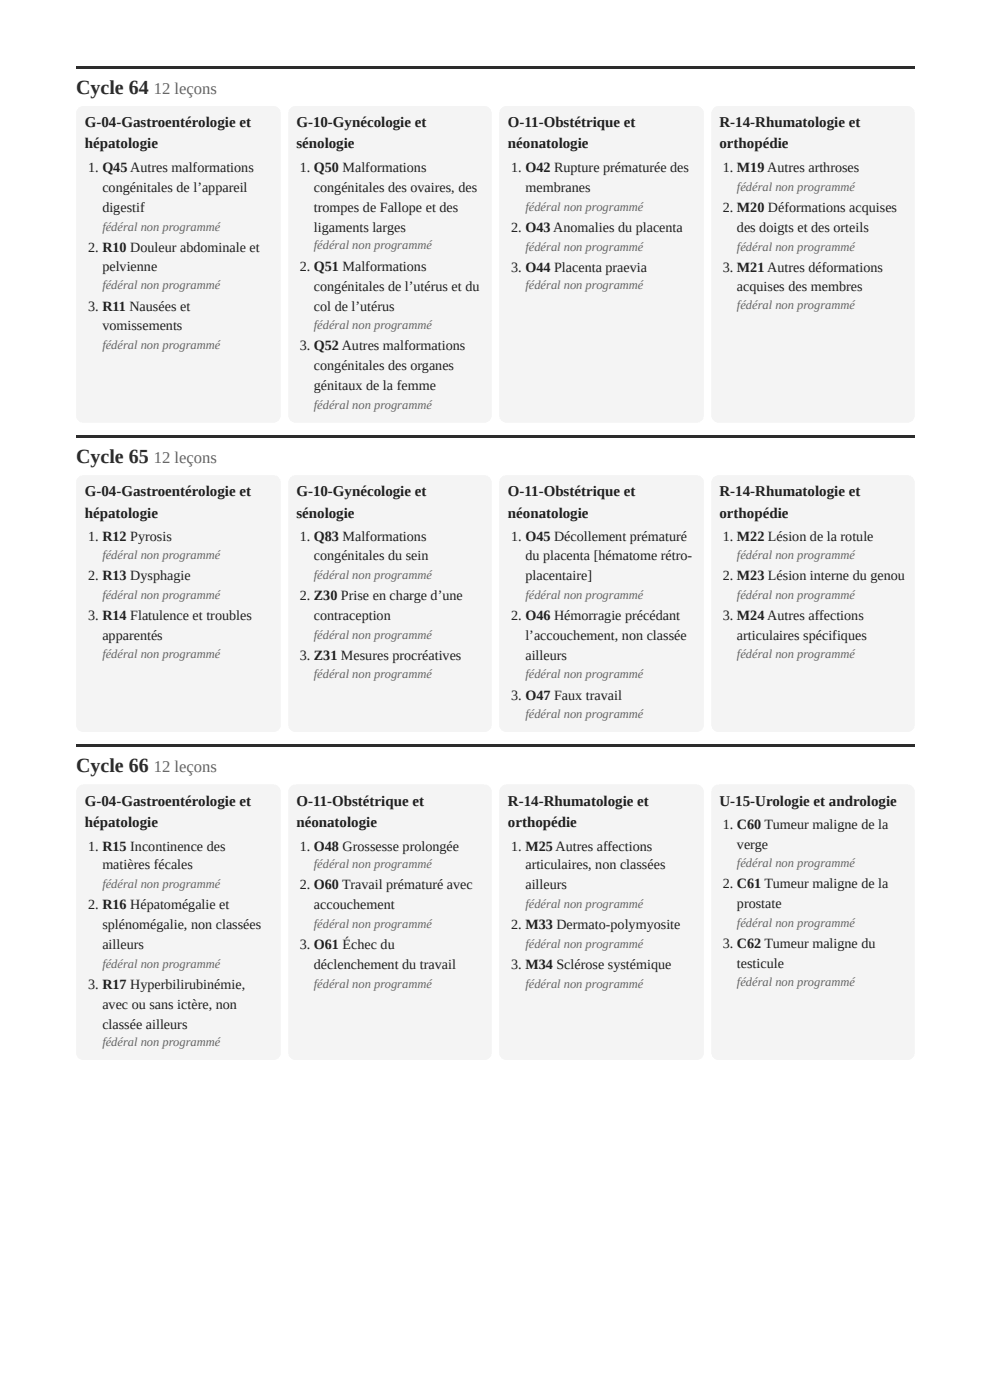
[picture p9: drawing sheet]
<svg xmlns="http://www.w3.org/2000/svg" width="210mm" height="297mm" viewBox="0 0 210 297" stroke-linecap="round" stroke-linejoin="round" font-family="sans-serif">
<defs><g id="words">
<g font-size="4.2" fill="#1f3428">
<text x="16.1" y="19.8">Cycle 64</text>
<text x="16.1" y="98.2">Cycle 65</text>
<text x="16.1" y="163.8">Cycle 66</text>
</g>
<g font-size="3.5" fill="#5b6a60">
<text x="32.6" y="19.8">12 leçons</text>
<text x="32.6" y="98.2">12 leçons</text>
<text x="32.6" y="163.8">12 leçons</text>
</g>
<g font-size="3.2" fill="#17231c">
<text x="18" y="27">G-04-Gastroentérologie et</text>
<text x="62.8" y="27">G-10-Gynécologie et</text>
<text x="107.7" y="27">O-11-Obstétrique et</text>
<text x="152.5" y="27">R-14-Rhumatologie et</text>
<text x="18" y="31.5">hépatologie</text>
<text x="62.8" y="31.5">sénologie</text>
<text x="107.7" y="31.5">néonatologie</text>
<text x="152.5" y="31.5">orthopédie</text>
<text x="18" y="105.3">G-04-Gastroentérologie et</text>
<text x="62.8" y="105.3">G-10-Gynécologie et</text>
<text x="107.7" y="105.3">O-11-Obstétrique et</text>
<text x="152.5" y="105.3">R-14-Rhumatologie et</text>
<text x="18" y="109.8">hépatologie</text>
<text x="62.8" y="109.8">sénologie</text>
<text x="107.7" y="109.8">néonatologie</text>
<text x="152.5" y="109.8">orthopédie</text>
<text x="18" y="170.9">G-04-Gastroentérologie et</text>
<text x="62.8" y="170.9">O-11-Obstétrique et</text>
<text x="107.7" y="170.9">R-14-Rhumatologie et</text>
<text x="152.5" y="170.9">U-15-Urologie et andrologie</text>
<text x="18" y="175.4">hépatologie</text>
<text x="62.8" y="175.4">néonatologie</text>
<text x="107.7" y="175.4">orthopédie</text>
</g>
<g font-size="3" fill="#17231c">
<text x="18.7" y="36.5">1. Q45 Autres malformations</text>
<text x="21.7" y="40.7">congénitales de l’appareil</text>
<text x="63.5" y="36.5">1. Q50 Malformations</text>
<text x="66.5" y="40.7">congénitales des ovaires, des</text>
<text x="108.4" y="36.5">1. O42 Rupture prématurée des</text>
<text x="111.4" y="40.7">membranes</text>
<text x="153.2" y="36.5">1. M19 Autres arthroses</text>
<text x="21.7" y="45">digestif</text>
<text x="66.5" y="45">trompes de Fallope et des</text>
<text x="153.2" y="45">2. M20 Déformations acquises</text>
<text x="18.7" y="53.4">2. R10 Douleur abdominale et</text>
<text x="66.5" y="49.2">ligaments larges</text>
<text x="108.4" y="49.2">2. O43 Anomalies du placenta</text>
<text x="156.2" y="49.2">des doigts et des orteils</text>
<text x="21.7" y="57.4">pelvienne</text>
<text x="63.5" y="57.4">2. Q51 Malformations</text>
<text x="108.4" y="57.7">3. O44 Placenta praevia</text>
<text x="153.2" y="57.7">3. M21 Autres déformations</text>
<text x="18.7" y="65.9">3. R11 Nausées et</text>
<text x="66.5" y="61.6">congénitales de l’utérus et du</text>
<text x="66.5" y="65.9">col de l’utérus</text>
<text x="156.2" y="61.6">acquises des membres</text>
<text x="21.7" y="70.1">vomissements</text>
<text x="63.5" y="74.3">3. Q52 Autres malformations</text>
<text x="66.5" y="78.6">congénitales des organes</text>
<text x="66.5" y="82.8">génitaux de la femme</text>
<text x="18.7" y="114.8">1. R12 Pyrosis</text>
<text x="63.5" y="114.8">1. Q83 Malformations</text>
<text x="66.5" y="118.8">congénitales du sein</text>
<text x="108.4" y="114.8">1. O45 Décollement prématuré</text>
<text x="111.4" y="118.8">du placenta [hématome rétro-</text>
<text x="153.2" y="114.8">1. M22 Lésion de la rotule</text>
<text x="18.7" y="123">2. R13 Dysphagie</text>
<text x="111.4" y="123">placentaire]</text>
<text x="153.2" y="123">2. M23 Lésion interne du genou</text>
<text x="18.7" y="131.5">3. R14 Flatulence et troubles</text>
<text x="63.5" y="127.3">2. Z30 Prise en charge d’une</text>
<text x="66.5" y="131.5">contraception</text>
<text x="108.4" y="131.5">2. O46 Hémorragie précédant</text>
<text x="153.2" y="131.5">3. M24 Autres affections</text>
<text x="21.7" y="135.7">apparentés</text>
<text x="111.4" y="135.7">l’accouchement, non classée</text>
<text x="156.2" y="135.7">articulaires spécifiques</text>
<text x="63.5" y="140">3. Z31 Mesures procréatives</text>
<text x="111.4" y="140">ailleurs</text>
<text x="108.4" y="148.4">3. O47 Faux travail</text>
<text x="153.2" y="175.9">1. C60 Tumeur maligne de la</text>
<text x="18.7" y="180.4">1. R15 Incontinence des</text>
<text x="21.7" y="184.4">matières fécales</text>
<text x="63.5" y="180.4">1. O48 Grossesse prolongée</text>
<text x="108.4" y="180.4">1. M25 Autres affections</text>
<text x="111.4" y="184.4">articulaires, non classées</text>
<text x="156.2" y="180.2">verge</text>
<text x="63.5" y="188.6">2. O60 Travail prématuré avec</text>
<text x="111.4" y="188.6">ailleurs</text>
<text x="153.2" y="188.4">2. C61 Tumeur maligne de la</text>
<text x="18.7" y="192.9">2. R16 Hépatomégalie et</text>
<text x="21.7" y="197.1">splénomégalie, non classées</text>
<text x="66.5" y="192.9">accouchement</text>
<text x="108.4" y="197.1">2. M33 Dermato-polymyosite</text>
<text x="156.2" y="192.6">prostate</text>
<text x="21.7" y="201.3">ailleurs</text>
<text x="63.5" y="201.3">3. O61 Échec du</text>
<text x="153.2" y="201.1">3. C62 Tumeur maligne du</text>
<text x="18.7" y="209.8">3. R17 Hyperbilirubinémie,</text>
<text x="66.5" y="205.6">déclenchement du travail</text>
<text x="108.4" y="205.6">3. M34 Sclérose systémique</text>
<text x="156.2" y="205.3">testicule</text>
<text x="21.7" y="214">avec ou sans ictère, non</text>
<text x="21.7" y="218.3">classée ailleurs</text>
</g>
<g font-size="2.6" fill="#5b6a60">
<text x="156.2" y="40.5">fédéral non programmé</text>
<text x="111.4" y="44.7">fédéral non programmé</text>
<text x="21.7" y="48.9">fédéral non programmé</text>
<text x="66.5" y="52.9">fédéral non programmé</text>
<text x="111.4" y="53.2">fédéral non programmé</text>
<text x="156.2" y="53.2">fédéral non programmé</text>
<text x="21.7" y="61.4">fédéral non programmé</text>
<text x="111.4" y="61.4">fédéral non programmé</text>
<text x="156.2" y="65.6">fédéral non programmé</text>
<text x="66.5" y="69.9">fédéral non programmé</text>
<text x="21.7" y="74.1">fédéral non programmé</text>
<text x="66.5" y="86.8">fédéral non programmé</text>
<text x="21.7" y="118.5">fédéral non programmé</text>
<text x="156.2" y="118.5">fédéral non programmé</text>
<text x="66.5" y="122.8">fédéral non programmé</text>
<text x="21.7" y="127">fédéral non programmé</text>
<text x="111.4" y="127">fédéral non programmé</text>
<text x="156.2" y="127">fédéral non programmé</text>
<text x="66.5" y="135.5">fédéral non programmé</text>
<text x="21.7" y="139.7">fédéral non programmé</text>
<text x="66.5" y="143.9">fédéral non programmé</text>
<text x="111.4" y="143.9">fédéral non programmé</text>
<text x="156.2" y="139.7">fédéral non programmé</text>
<text x="111.4" y="152.4">fédéral non programmé</text>
<text x="66.5" y="184.2">fédéral non programmé</text>
<text x="156.2" y="183.9">fédéral non programmé</text>
<text x="21.7" y="188.4">fédéral non programmé</text>
<text x="66.5" y="196.9">fédéral non programmé</text>
<text x="111.4" y="192.6">fédéral non programmé</text>
<text x="156.2" y="196.6">fédéral non programmé</text>
<text x="111.4" y="201.1">fédéral non programmé</text>
<text x="21.7" y="205.3">fédéral non programmé</text>
<text x="66.5" y="209.6">fédéral non programmé</text>
<text x="111.4" y="209.6">fédéral non programmé</text>
<text x="156.2" y="209.3">fédéral non programmé</text>
<text x="21.7" y="222">fédéral non programmé</text>
</g>
</g></defs>
<g fill="#1f3428">
<path d="M16.1 14h177.8v.6h-177.8z"/>
<path d="M16.1 92.3h177.8v.6h-177.8z"/>
<path d="M16.1 158h177.8v.5h-177.8z"/>
</g>
<g fill="#f3f5f2">
<path d="M16.6 23l.5-.4 .6-.1h40.2a1.59 1.59 0 0 1 1.6 1.6v64a1.59 1.59 0 0 1-1.6 1.6h-40.2a1.59 1.59 0 0 1-1.6-1.6v-64l.2-.6z"/>
<path d="M61.6 23l.5-.4 .6-.1h40a1.59 1.59 0 0 1 1.5 1.6v64a1.59 1.59 0 0 1-1.5 1.6h-40a1.59 1.59 0 0 1-1.6-1.6v-64l.1-.6z"/>
<path d="M106.3 23l.5-.4 .6-.1h40.2a1.59 1.59 0 0 1 1.6 1.6v64a1.59 1.59 0 0 1-1.6 1.6h-40.2a1.59 1.59 0 0 1-1.6-1.6v-64l.2-.6z"/>
<path d="M151.3 23l.5-.4 .6-.1h40a1.59 1.59 0 0 1 1.5 1.6v64a1.59 1.59 0 0 1-1.5 1.6h-40a1.59 1.59 0 0 1-1.6-1.6v-64l.1-.6z"/>
<path d="M16.6 101.3l.5-.4 .6-.1h40.2a1.59 1.59 0 0 1 1.6 1.6v51.3a1.59 1.59 0 0 1-1.6 1.6h-40.2a1.59 1.59 0 0 1-1.6-1.6v-51.3l.2-.6z"/>
<path d="M61.6 101.3l.5-.4 .6-.1h40a1.59 1.59 0 0 1 1.5 1.6v51.3a1.59 1.59 0 0 1-1.5 1.6h-40a1.59 1.59 0 0 1-1.6-1.6v-51.3l.1-.6z"/>
<path d="M106.3 101.3l.5-.4 .6-.1h40.2a1.59 1.59 0 0 1 1.6 1.6v51.3a1.59 1.59 0 0 1-1.6 1.6h-40.2a1.59 1.59 0 0 1-1.6-1.6v-51.3l.2-.6z"/>
<path d="M151.3 101.3l.5-.4 .6-.1h40a1.59 1.59 0 0 1 1.5 1.6v51.3a1.59 1.59 0 0 1-1.5 1.6h-40a1.59 1.59 0 0 1-1.6-1.6v-51.3l.1-.6z"/>
<path d="M16.6 166.9l.5-.4 .6-.1h40.2a1.59 1.59 0 0 1 1.6 1.6v55.3a1.59 1.59 0 0 1-1.6 1.6h-40.2a1.59 1.59 0 0 1-1.6-1.6v-55.3l.2-.6z"/>
<path d="M61.6 166.9l.5-.4 .6-.1h40a1.59 1.59 0 0 1 1.5 1.6v55.3a1.59 1.59 0 0 1-1.5 1.6h-40a1.59 1.59 0 0 1-1.6-1.6v-55.3l.1-.6z"/>
<path d="M106.3 166.9l.5-.4 .6-.1h40.2a1.59 1.59 0 0 1 1.6 1.6v55.3a1.59 1.59 0 0 1-1.6 1.6h-40.2a1.59 1.59 0 0 1-1.6-1.6v-55.3l.2-.6z"/>
<path d="M151.3 166.9l.5-.4 .6-.1h40a1.59 1.59 0 0 1 1.5 1.6v55.3a1.59 1.59 0 0 1-1.5 1.6h-40a1.59 1.59 0 0 1-1.6-1.6v-55.3l.1-.6z"/>
</g>
<use href="#words"/>
</svg>
